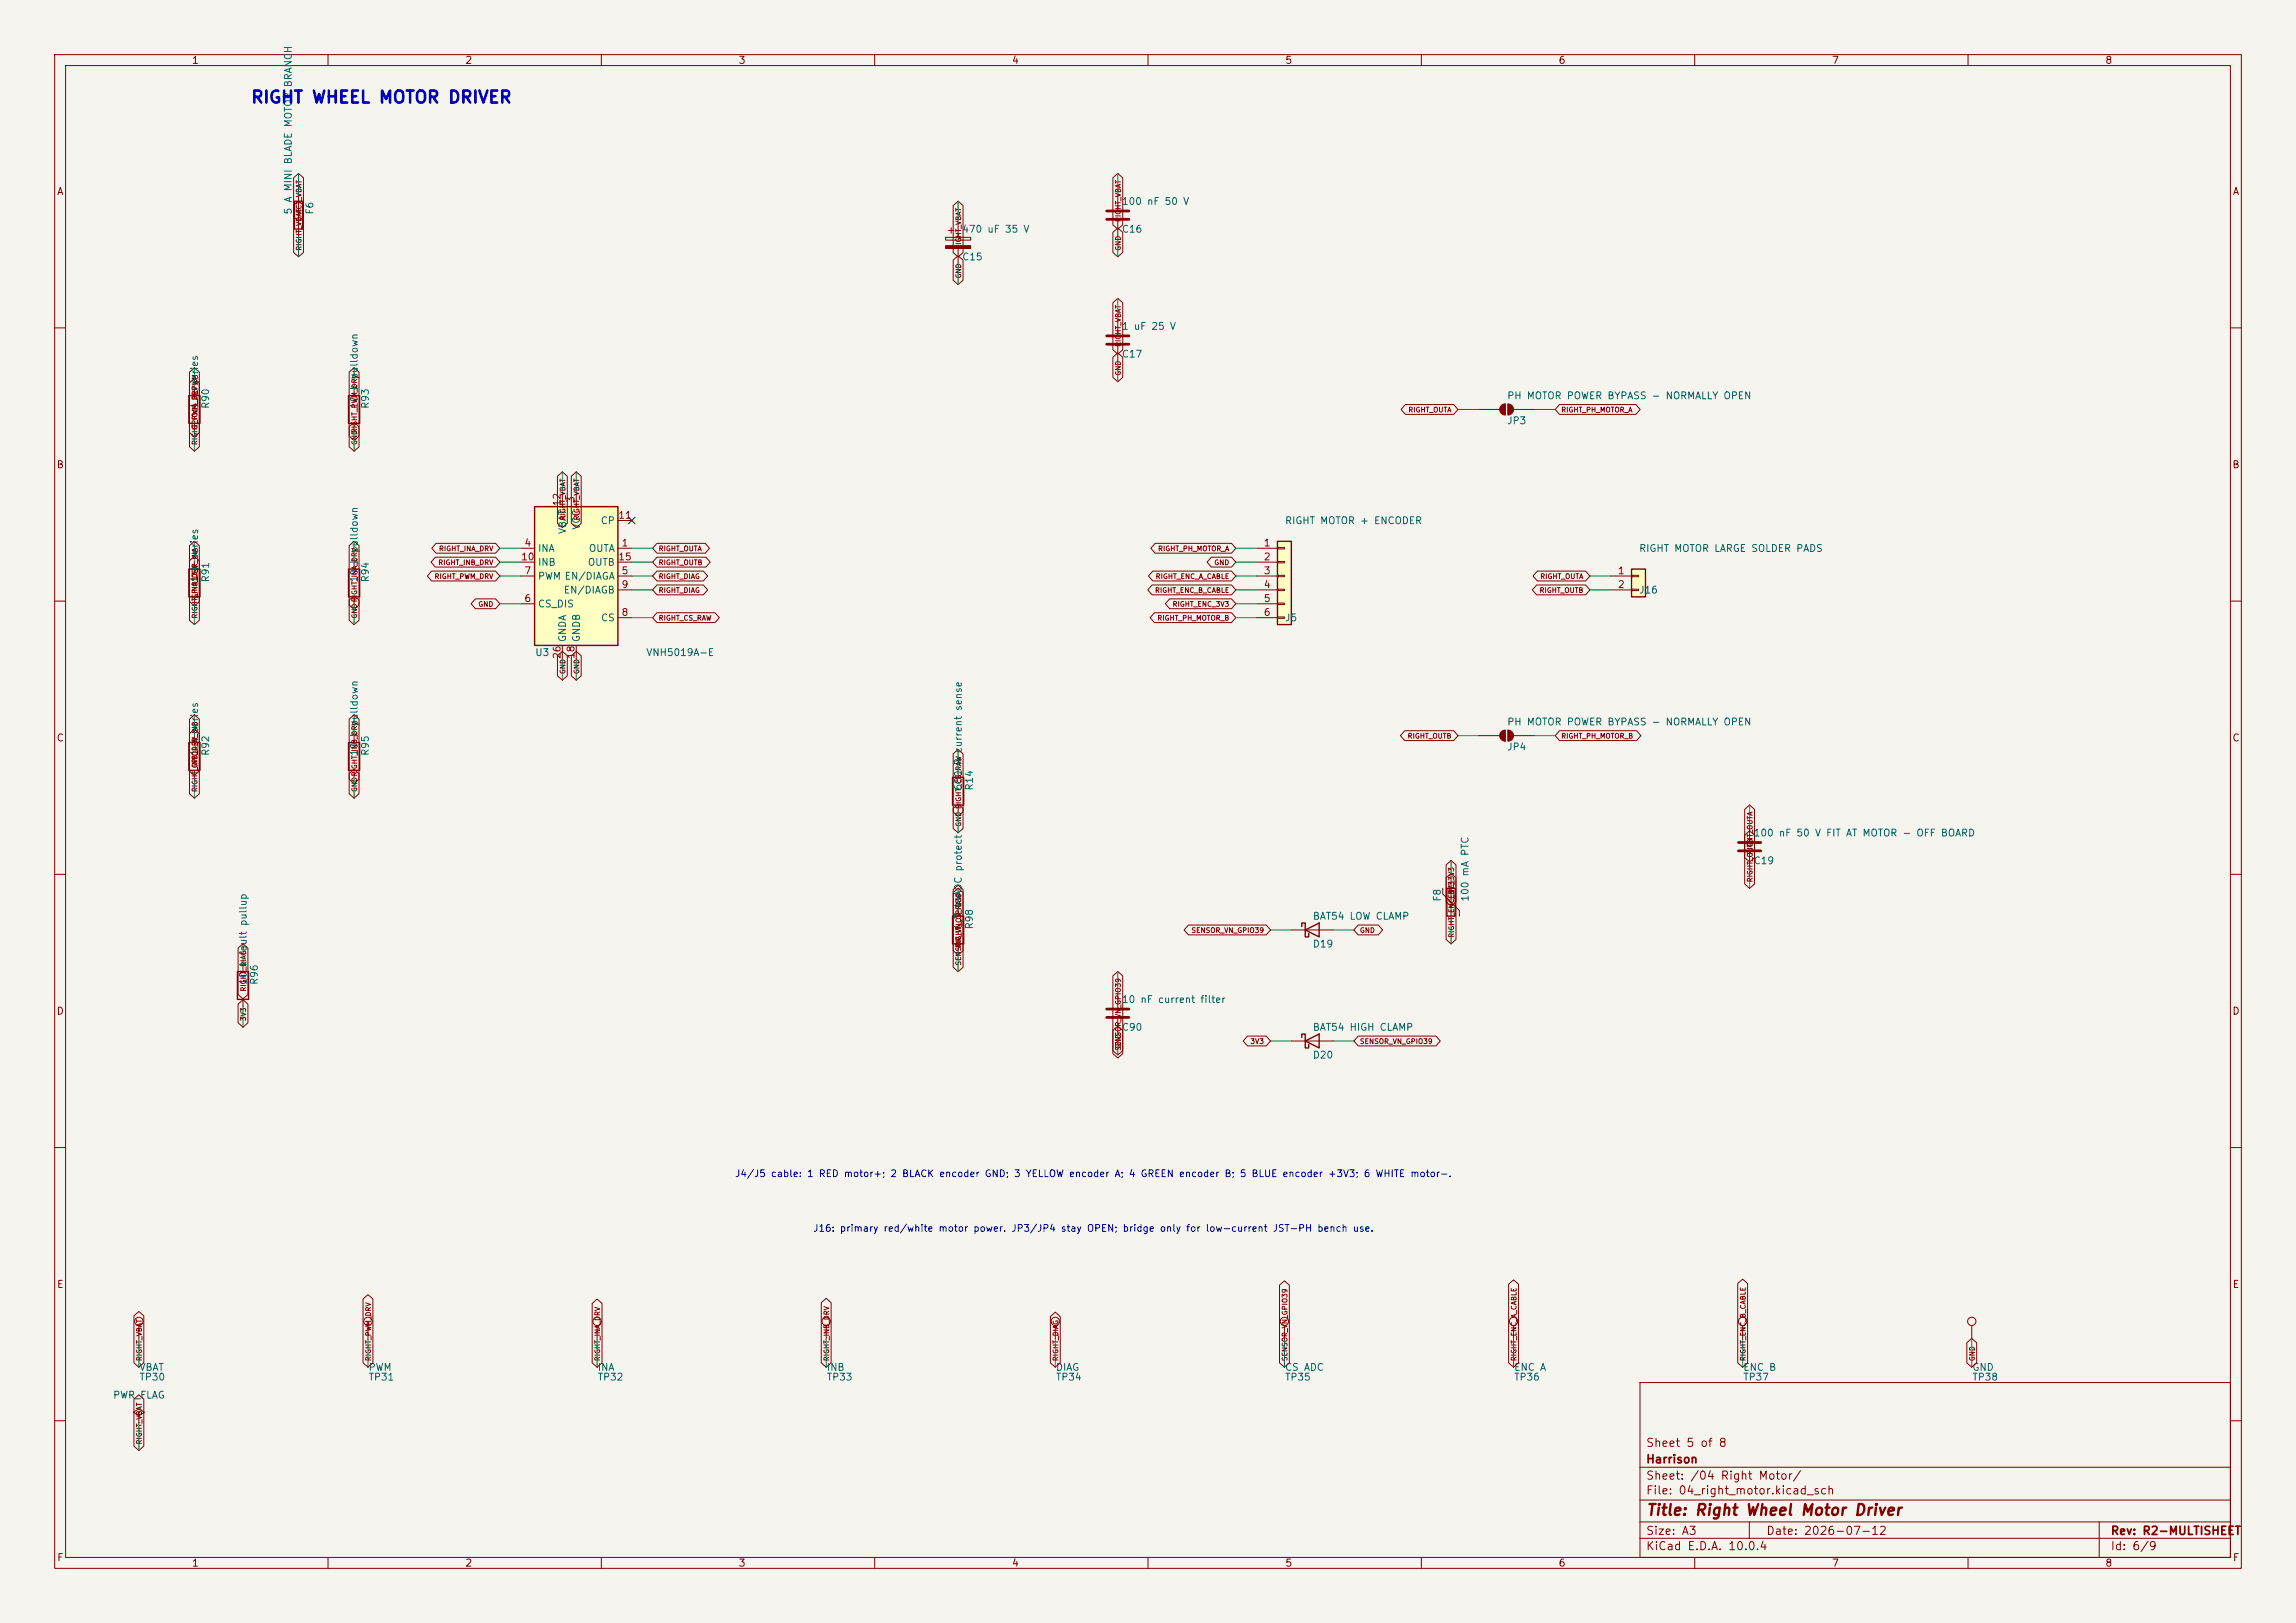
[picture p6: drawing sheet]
<svg xmlns="http://www.w3.org/2000/svg" width="420mm" height="297mm" viewBox="0 0 420 297" stroke-linecap="round" stroke-linejoin="round" font-family="sans-serif">
<defs><g id="words">
<text font-size="2.2" fill="#0000c2" x="45.8" y="19.4">RIGHT WHEEL MOTOR DRIVER</text>
<text font-size="2" fill="#840000" x="301" y="277.8">Title: Right Wheel Motor Driver</text>
<g font-size="1.5" fill="#840000">
<text x="301" y="268.1">Harrison</text>
<text x="301" y="265.1">Sheet 5 of 8</text>
<text x="301" y="273.8">File: 04_right_motor.kicad_sch</text>
<text x="301" y="271.1">Sheet: /04 Right Motor/</text>
<text x="301" y="281.2">Size: A3</text>
<text x="323" y="281.2">Date: 2026-07-12</text>
<text x="386" y="281.2">Rev: R2-MULTISHEET</text>
<text x="301" y="284">KiCad E.D.A. 10.0.4</text>
<text x="386" y="284">Id: 6/9</text>
</g>
<g font-size="1.3" fill="#840000">
<text x="35" y="12">1</text>
<text x="85" y="12">2</text>
<text x="135" y="12">3</text>
<text x="185" y="12">4</text>
<text x="235" y="12">5</text>
<text x="285" y="12">6</text>
<text x="335" y="12">7</text>
<text x="385" y="12">8</text>
<text x="10.3" y="36">A</text>
<text x="408.3" y="36">A</text>
<text x="10.3" y="86">B</text>
<text x="408.2" y="86">B</text>
<text x="10.3" y="136">C</text>
<text x="408.2" y="136">C</text>
<text x="10.3" y="186">D</text>
<text x="408.2" y="186">D</text>
<text x="10.3" y="236">E</text>
<text x="408.3" y="236">E</text>
<text x="10.3" y="286">F</text>
<text x="35" y="287">1</text>
<text x="85" y="287">2</text>
<text x="135" y="287">3</text>
<text x="185" y="287">4</text>
<text x="235" y="287">5</text>
<text x="285" y="287">6</text>
<text x="335" y="287">7</text>
<text x="385" y="287">8</text>
<text x="408.3" y="286">F</text>
</g>
<g font-size="1.3" fill="#006464">
<text x="53.7" y="39.4" transform="rotate(-90 53.7 39.4)">5 A MINI BLADE MOTOR BRANCH</text>
<text x="57.6" y="39.4" transform="rotate(-90 57.6 39.4)">F6</text>
<text x="205.1" y="37.8">100 nF 50 V</text>
<text x="175.9" y="42.9">470 uF 35 V</text>
<text x="175.9" y="48">C15</text>
<text x="205.1" y="42.9">C16</text>
<text x="205.1" y="60.7">1 uF 25 V</text>
<text x="205.1" y="65.7">C17</text>
<text x="65.7" y="71.5" transform="rotate(-90 65.7 71.5)">k pulldown</text>
<text x="36.5" y="74.9" transform="rotate(-90 36.5 74.9)">1 k series</text>
<text x="38.6" y="74.9" transform="rotate(-90 38.6 74.9)">R90</text>
<text x="65.7" y="74.9" transform="rotate(-90 65.7 74.9)">10</text>
<text x="67.8" y="74.9" transform="rotate(-90 67.8 74.9)">R93</text>
<text x="275.6" y="77.9">JP3</text>
<text x="275.6" y="73.4">PH MOTOR POWER BYPASS - NORMALLY OPEN</text>
<text x="98.3" y="101.3">INA</text>
<text x="103.8" y="97.8" transform="rotate(-90 103.8 97.8)">VBAT</text>
<text x="106.4" y="97" transform="rotate(-90 106.4 97)">VCC</text>
<text x="107.6" y="101.3">OUTA</text>
<text x="109.8" y="96.2">CP</text>
<text x="235" y="96.2">RIGHT MOTOR + ENCODER</text>
<text x="299.7" y="101.3">RIGHT MOTOR LARGE SOLDER PADS</text>
<text x="36.5" y="106.7" transform="rotate(-90 36.5 106.7)">1 k series</text>
<text x="38.6" y="106.7" transform="rotate(-90 38.6 106.7)">R91</text>
<text x="65.7" y="106.7" transform="rotate(-90 65.7 106.7)">10</text>
<text x="65.7" y="103.3" transform="rotate(-90 65.7 103.3)">k pulldown</text>
<text x="67.8" y="106.7" transform="rotate(-90 67.8 106.7)">R94</text>
<text x="98.3" y="106.4">PWM EN/DIAGA</text>
<text x="98.3" y="103.8">INB</text>
<text x="107.4" y="103.8">OUTB</text>
<text x="98.3" y="111.5">CS_DIS</text>
<text x="103" y="108.9">EN/DIAGB</text>
<text x="299.7" y="108.9">J16</text>
<text x="103.8" y="117.6" transform="rotate(-90 103.8 117.6)">GNDA</text>
<text x="106.4" y="117.6" transform="rotate(-90 106.4 117.6)">GNDB</text>
<text x="109.8" y="114">CS</text>
<text x="235" y="114">J5</text>
<text x="97.8" y="120.4">U3</text>
<text x="118.1" y="120.4">VNH5019A-E</text>
<text x="65.7" y="135" transform="rotate(-90 65.7 135)">k pulldown</text>
<text x="275.6" y="137.6">JP4</text>
<text x="275.6" y="133.1">PH MOTOR POWER BYPASS - NORMALLY OPEN</text>
<text x="36.5" y="138.4" transform="rotate(-90 36.5 138.4)">1 k series</text>
<text x="38.6" y="138.4" transform="rotate(-90 38.6 138.4)">R92</text>
<text x="65.7" y="138.4" transform="rotate(-90 65.7 138.4)">10</text>
<text x="67.8" y="138.4" transform="rotate(-90 67.8 138.4)">R95</text>
<text x="176.2" y="144.8" transform="rotate(-90 176.2 144.8)">680 R current sense</text>
<text x="178.3" y="144.8" transform="rotate(-90 178.3 144.8)">R14</text>
<text x="320.7" y="153.4">100 nF 50 V FIT AT MOTOR - OFF BOARD</text>
<text x="320.7" y="158.5">C19</text>
<text x="263.9" y="165.1" transform="rotate(-90 263.9 165.1)">F8</text>
<text x="268.9" y="165.1" transform="rotate(-90 268.9 165.1)">100 mA PTC</text>
<text x="176.2" y="170.2" transform="rotate(-90 176.2 170.2)">4.7 k ADC protect</text>
<text x="178.3" y="170.2" transform="rotate(-90 178.3 170.2)">R98</text>
<text x="240" y="168.6">BAT54 LOW CLAMP</text>
<text x="240" y="173.7">D19</text>
<text x="45.4" y="176.9" transform="rotate(-90 45.4 176.9)">k fault pullup</text>
<text x="45.4" y="180.3" transform="rotate(-90 45.4 180.3)">10</text>
<text x="47.5" y="180.3" transform="rotate(-90 47.5 180.3)">R96</text>
<text x="205.1" y="183.9">10 nF current filter</text>
<text x="205.1" y="188.9">C90</text>
<text x="240" y="188.9">BAT54 HIGH CLAMP</text>
<text x="240" y="194">D20</text>
<text x="25.4" y="251.2">VBAT</text>
<text x="67.3" y="251.2">PWM</text>
<text x="109.2" y="251.2">INA</text>
<text x="151.1" y="251.2">INB</text>
<text x="193" y="251.2">DIAG</text>
<text x="235" y="251.2">CS ADC</text>
<text x="276.9" y="251.2">ENC A</text>
<text x="318.8" y="251.2">ENC B</text>
<text x="360.7" y="251.2">GND</text>
<text x="20.6" y="256.2">PWR_FLAG</text>
<text x="25.4" y="252.9">TP30</text>
<text x="67.3" y="252.9">TP31</text>
<text x="109.2" y="252.9">TP32</text>
<text x="151.1" y="252.9">TP33</text>
<text x="193" y="252.9">TP34</text>
<text x="235" y="252.9">TP35</text>
<text x="276.9" y="252.9">TP36</text>
<text x="318.8" y="252.9">TP37</text>
<text x="360.7" y="252.9">TP38</text>
</g>
<g font-size="1.3" fill="#a90000">
<text x="102.8" y="92.8" transform="rotate(-90 102.8 92.8)">12</text>
<text x="105.4" y="92.1" transform="rotate(-90 105.4 92.1)">3</text>
<text x="113" y="95.2">11</text>
<text x="95.8" y="100.3">4</text>
<text x="113.6" y="100.3">1</text>
<text x="231.1" y="100.3">1</text>
<text x="95.2" y="102.8">10</text>
<text x="95.8" y="105.4">7</text>
<text x="113" y="102.8">15</text>
<text x="113.6" y="105.4">5</text>
<text x="113.6" y="107.9">9</text>
<text x="231.1" y="102.8">2</text>
<text x="231.1" y="105.4">3</text>
<text x="231.1" y="107.9">4</text>
<text x="295.8" y="105.4">1</text>
<text x="295.8" y="107.9">2</text>
<text x="95.8" y="110.5">6</text>
<text x="113.6" y="113">8</text>
<text x="231.1" y="110.5">5</text>
<text x="231.1" y="113">6</text>
<text x="102.8" y="120.7" transform="rotate(-90 102.8 120.7)">26</text>
<text x="105.4" y="120.7" transform="rotate(-90 105.4 120.7)">18</text>
</g>
<g font-size="1.3" fill="#0000c2">
<text x="134.4" y="215.7">J4/J5 cable: 1 RED motor+; 2 BLACK encoder GND; 3 YELLOW encoder A; 4 GREEN encoder B; 5 BLUE encoder +3V3; 6 WHITE motor-.</text>
<text x="148.6" y="225.7">J16: primary red/white motor power. JP3/JP4 stay OPEN; bridge only for low-current JST-PH bench use.</text>
</g>
<g font-size=".9" fill="#840000">
<text x="55.4" y="39.2" transform="rotate(-90 55.4 39.2)">ACT_VBAT</text>
<text x="205.2" y="40.7" transform="rotate(-90 205.2 40.7)">RIGHT_VBAT</text>
<text x="55.4" y="46" transform="rotate(-90 55.4 46)">RIGHT_VBAT</text>
<text x="176" y="45.8" transform="rotate(-90 176 45.8)">RIGHT_VBAT</text>
<text x="205.2" y="46" transform="rotate(-90 205.2 46)">GND</text>
<text x="176" y="51.1" transform="rotate(-90 176 51.1)">GND</text>
<text x="205.2" y="63.6" transform="rotate(-90 205.2 63.6)">RIGHT_VBAT</text>
<text x="205.2" y="68.8" transform="rotate(-90 205.2 68.8)">GND</text>
<text x="257.5" y="75.7">RIGHT_OUTA</text>
<text x="285.5" y="75.7">RIGHT_PH_MOTOR_A</text>
<text x="36.3" y="81.5" transform="rotate(-90 36.3 81.5)">RIGHT_PWM_DRV</text>
<text x="36.3" y="78.7" transform="rotate(-90 36.3 78.7)">GPIO14_R_PWM</text>
<text x="65.5" y="81.5" transform="rotate(-90 65.5 81.5)">GND</text>
<text x="65.5" y="79.4" transform="rotate(-90 65.5 79.4)">RIGHT_PWM_DRV</text>
<text x="103.6" y="95.3" transform="rotate(-90 103.6 95.3)">RIGHT_VBAT</text>
<text x="106.2" y="95.3" transform="rotate(-90 106.2 95.3)">RIGHT_VBAT</text>
<text x="80.2" y="101.1">RIGHT_INA_DRV</text>
<text x="120.4" y="101.1">RIGHT_OUTA</text>
<text x="211.7" y="101.1">RIGHT_PH_MOTOR_A</text>
<text x="79.4" y="106.2">RIGHT_PWM_DRV</text>
<text x="80.1" y="103.6">RIGHT_INB_DRV</text>
<text x="120.4" y="103.6">RIGHT_OUTB</text>
<text x="120.4" y="106.2">RIGHT_DIAG</text>
<text x="211.3" y="106.2">RIGHT_ENC_A_CABLE</text>
<text x="222" y="103.6">GND</text>
<text x="281.7" y="106.2">RIGHT_OUTA</text>
<text x="36.3" y="113.3" transform="rotate(-90 36.3 113.3)">RIGHT_INA_DRV</text>
<text x="36.3" y="109.6" transform="rotate(-90 36.3 109.6)">GPIO13_R_INA</text>
<text x="65.5" y="113.3" transform="rotate(-90 65.5 113.3)">GNDRIGHT_INA_DRV</text>
<text x="87.4" y="111.2">GND</text>
<text x="120.4" y="113.8">RIGHT_CS_RAW</text>
<text x="120.4" y="108.7">RIGHT_DIAG</text>
<text x="211.2" y="108.7">RIGHT_ENC_B_CABLE</text>
<text x="211.6" y="113.8">RIGHT_PH_MOTOR_B</text>
<text x="214.4" y="111.2">RIGHT_ENC_3V3</text>
<text x="281.5" y="108.7">RIGHT_OUTB</text>
<text x="103.6" y="123.4" transform="rotate(-90 103.6 123.4)">GND</text>
<text x="106.2" y="123.4" transform="rotate(-90 106.2 123.4)">GND</text>
<text x="257.4" y="135.4">RIGHT_OUTB</text>
<text x="285.5" y="135.4">RIGHT_PH_MOTOR_B</text>
<text x="36.3" y="140.7" transform="rotate(-90 36.3 140.7)">GPIO4_R_INB</text>
<text x="36.3" y="145" transform="rotate(-90 36.3 145)">RIGHT_INB_DRV</text>
<text x="65.5" y="145" transform="rotate(-90 65.5 145)">GNDRIGHT_INB_DRV</text>
<text x="176" y="151.4" transform="rotate(-90 176 151.4)">GND RIGHT_CS_RAW</text>
<text x="320.8" y="161.5" transform="rotate(-90 320.8 161.5)">RIGHT_OUTB</text>
<text x="320.8" y="156.5" transform="rotate(-90 320.8 156.5)">RIGHT_OUTA</text>
<text x="266.2" y="164.6" transform="rotate(-90 266.2 164.6)">ENC_3V3</text>
<text x="176" y="173.5" transform="rotate(-90 176 173.5)">RIGHT_CS_RAW</text>
<text x="217.8" y="170.9">SENSOR_VN_GPIO39</text>
<text x="248.7" y="170.9">GND</text>
<text x="266.2" y="171.7" transform="rotate(-90 266.2 171.7)">RIGHT_ENC_3V3</text>
<text x="176" y="176.8" transform="rotate(-90 176 176.8)">SENSOR_VN_GPIO39</text>
<text x="45.2" y="181.6" transform="rotate(-90 45.2 181.6)">RIGHT_DIAG</text>
<text x="45.2" y="186.9" transform="rotate(-90 45.2 186.9)">3V3</text>
<text x="228.6" y="191.3">3V3</text>
<text x="248.7" y="191.3">SENSOR_VN_GPIO39</text>
<text x="205.2" y="192.4" transform="rotate(-90 205.2 192.4)">SENSOR_VN_GPIO39</text>
<text x="205.2" y="192" transform="rotate(-90 205.2 192)">GND</text>
<text x="26.2" y="249.2" transform="rotate(-90 26.2 249.2)">RIGHT_VBAT</text>
<text x="68.1" y="249.2" transform="rotate(-90 68.1 249.2)">RIGHT_PWM_DRV</text>
<text x="110" y="249.2" transform="rotate(-90 110 249.2)">RIGHT_INA_DRV</text>
<text x="151.9" y="249.2" transform="rotate(-90 151.9 249.2)">RIGHT_INB_DRV</text>
<text x="193.8" y="249.2" transform="rotate(-90 193.8 249.2)">RIGHT_DIAG</text>
<text x="235.7" y="249.2" transform="rotate(-90 235.7 249.2)">SENSOR_VN_GPIO39</text>
<text x="277.6" y="249.2" transform="rotate(-90 277.6 249.2)">RIGHT_ENC_A_CABLE</text>
<text x="319.5" y="249.2" transform="rotate(-90 319.5 249.2)">RIGHT_ENC_B_CABLE</text>
<text x="361.4" y="249.2" transform="rotate(-90 361.4 249.2)">GND</text>
<text x="26.2" y="264.4" transform="rotate(-90 26.2 264.4)">RIGHT_VBAT</text>
</g>
</g></defs>
<path d="M0 0h420v297h-420z" fill="#f5f4ef" stroke="#f5f4ef" stroke-width=".18"/>
<g fill="none" stroke="#840000" stroke-width=".18">
<path d="M10 10h400v277h-400zM12 12h396v273h-396zM60 10v2M110 10v2M160 10v2M210 10v2M260 10v2M310 10v2M360 10v2M54.6 35.6v7.6M173 43.4h4.5v.5h-4.5zM173.5 42.2h1"/>
<path d="M174 41.7v1M175.3 40.6v2.8M175.3 45.5v2.8M10 60h2M408 60h2M10 110h2M408 110h2M270.5 134.6h3.8M275.3 133.6v2M275.8 133.6v2M276.9 134.6h3.8M10 160h2"/>
<path d="M175.3 141v1.2M175.3 147.3v1.3M408 160h2M44.4 176.5v1.3M44.4 182.9v1.3M10 210h2M408 210h2M25.4 259.1l1-.7-1-.6-1 .6 1 .7v1.2M193 242.6v2.5M300 253h108v32h-108zM10 260h2M25.4 260.3h.1"/>
<path d="M300 278.5h108M300 274.5h108M300 268.5h108M320 278.5v3M384 278.5v6.5M408 260h2M60 285v2M110 285v2M160 285v2M210 285v2M260 285v2M300 281.5h108"/>
<path d="M310 285v2M360 285v2"/>
<circle cx="193" cy="241.8" r=".76"/>
</g>
<g fill="#840000" stroke="#840000" stroke-width=".18">
<path d="M274.6 133.9l.7-.3v2a1.02 1.02 0 0 1-.9-.6 1.02 1.02 0 0 1 .2-1.1z"/>
<path d="M275.8 133.6a1.02 1.02 0 0 1 1.1 1 1.02 1.02 0 0 1-1.1 1z"/>
<path d="M173 45h4.5v.5h-4.5z"/>
</g>
<path d="M53.8 36.8h1.6v5.1h-1.6zM174.2 142.2h2.1v5.1h-2.1zM43.4 177.8h2.1v5.1h-2.1z" fill="none" stroke="#840000" stroke-width=".25"/>
<path d="M97.8 92.7h15.2v25.4h-15.2z" fill="#ffffc2"/>
<path d="M34.5 72.4h2.1v5.1h-2.1zM97.8 92.7h15.2v25.4h-15.2zM63.8 135.9h2v5.1h-2zM264.7 162.6h1.5v5h-1.5z" fill="none" stroke="#840000" stroke-width=".25"/>
<g fill="none" stroke="#840000" stroke-width=".18">
<path d="M204.5 58.4v2.8M35.6 71.1v1.3M35.6 77.5v1.2M204.5 63.2v2.8M102.9 90.2v2.5M105.4 90.2v2.5M113 95.3h2.6M95.2 100.3h2.6M95.2 105.4h2.6M95.2 110.5h2.6M95.2 102.9h2.6M102.9 118.1v2.6"/>
<path d="M105.4 118.1v2.6M113 100.3h2.6M113 105.4h2.6M113 113h2.6M113 108h2.6M113 102.9h2.6M64.8 134.6v1.3M64.8 141v1.2M263.9 162.6v1l3.1 3v1M265.4 161.3v7.6M25.4 242.6v2.5M109.2 242.6v2.5"/>
<path d="M276.9 242.6v2.5"/>
<circle cx="25.4" cy="241.8" r=".76"/>
<circle cx="109.2" cy="241.8" r=".76"/>
<circle cx="276.9" cy="241.8" r=".76"/>
</g>
<path d="M202.4 61.5h4.1M202.4 63h4.1" fill="none" stroke="#840000" stroke-width=".51"/>
<path d="M233.7 99.1h2.5v15.2h-2.5z" fill="#ffffc2"/>
<path d="M63.8 72.4h2v5.1h-2zM233.7 99.1h2.5v15.2h-2.5zM34.5 104.1h2.1v5.1h-2.1zM63.8 104.1h2v5.1h-2zM34.5 135.9h2.1v5.1h-2.1zM174.2 167.6h2.1v5.1h-2.1zM238.1 169.5v-.6h.7v2.6h.6v-.7M238.8 170.2l2.5-1.3v2.6zM238.1 189.9v-.7h.7v2.6h.6v-.7M238.8 190.5l2.5-1.3v2.6z" fill="none" stroke="#840000" stroke-width=".25"/>
<g fill="none" stroke="#840000" stroke-width=".18">
<path d="M204.5 35.6v2.8M204.5 40.4v2.8M64.8 71.1v1.3M64.8 77.5v1.2M270.5 74.9h3.8M275.3 73.9v2M275.8 73.9v2M276.9 74.9h3.8M35.6 102.9v1.2M35.6 109.2v1.3M64.8 102.9v1.2M64.8 109.2v1.3"/>
<path d="M229.9 100.3h3.8M229.9 102.9h3.8M229.9 105.4h3.8M229.9 108h3.8M229.9 110.5h3.8M229.9 113h3.8M233.7 100.2h1.2v.3h-1.2zM233.7 102.7h1.2v.3h-1.2zM233.7 105.3h1.2v.2h-1.2zM233.7 107.8h1.2v.3h-1.2zM233.7 110.4h1.2v.2h-1.2zM233.7 112.9h1.2v.3h-1.2z"/>
<path d="M35.6 134.6v1.3M35.6 141v1.2M320 151.1v2.8M320 156v2.8M175.3 166.4v1.2M175.3 172.7v1.3M236.2 170.2h7.6M204.5 181.6v2.8M204.5 186.4v2.8M236.2 190.5h7.6M67.3 242.6v2.5M151.1 242.6v2.5"/>
<path d="M234.9 242.6v2.5M318.8 242.6v2.5M360.7 242.6v2.5"/>
<circle cx="67.3" cy="241.8" r=".76"/>
<circle cx="151.1" cy="241.8" r=".76"/>
<circle cx="234.9" cy="241.8" r=".76"/>
<circle cx="318.8" cy="241.8" r=".76"/>
<circle cx="360.7" cy="241.8" r=".76"/>
</g>
<path d="M202.4 38.6h4.1M202.4 40.1h4.1M318 154.2h4.1M318 155.7h4.1M202.4 184.7h4.1M202.4 186.2h4.1" fill="none" stroke="#840000" stroke-width=".51"/>
<g fill="#840000" stroke="#840000" stroke-width=".18">
<path d="M274.6 74.2l.7-.3v2a1.02 1.02 0 0 1-.9-.6 1.02 1.02 0 0 1 .2-1.1z"/>
<path d="M275.8 73.9a1.02 1.02 0 0 1 1.1 1 1.02 1.02 0 0 1-1.1 1z"/>
</g>
<path d="M298.4 104.1h2.6v5.1h-2.6z" fill="#ffffc2"/>
<path d="M298.4 104.1h2.6v5.1h-2.6z" fill="none" stroke="#840000" stroke-width=".25"/>
<g fill="none" stroke="#840000" stroke-width=".18">
<path d="M53.7 37.6l.9-.8 .9 .8v8.6l-.9 .8-.9-.8zM53.7 32.5l.9-.7 .9 .7v7.2l-.9 .7-.9-.7zM174.4 37.6l.9-.8 .9 .8v8.6l-.9 .8-.9-.8zM203.6 32.5l.9-.7 .9 .7v8.7l-.9 .7-.9-.7zM174.4 47.6l.9-.8 .9 .8v3.7l-.9 .8-.9-.8zM203.6 55.4l.9-.8 .9 .8v8.6l-.9 .8-.9-.8zM203.6 42.5l.9-.8 .9 .8v3.7l-.9 .8-.9-.8zM34.7 68.1l.9-.8 .9 .8v11.1l-.9 .7-.9-.7zM34.7 70.1l.9-.8 .9 .8v11.7l-.9 .8-.9-.8zM63.9 78.1l.9-.8 .9 .8v3.7l-.9 .8-.9-.8zM63.9 68.1l.9-.8 .9 .8v11.7l-.9 .8-.9-.8zM203.6 65.4l.9-.8 .9 .8v3.7l-.9 .8-.9-.8z"/>
<path d="M257.1 74h8.8l.8 .9-.8 .9h-8.8l-.8-.9zM285.3 74h13.9l.8 .9-.8 .9h-13.9l-.8-.9zM34.7 99.8l.9-.7 .9 .7v10.3l-.9 .8-.9-.8zM63.9 99.8l.9-.7 .9 .7v10.9l-.9 .8-.9-.8zM79.8 99.4h10.9l.7 .9-.7 .9h-10.9l-.8-.9zM102 87.1l.9-.7 .9 .7v8.7l-.9 .8-.9-.8zM104.5 87.1l.9-.7 .9 .7v8.7l-.9 .8-.9-.8zM120.2 99.4h8.8l.8 .9-.8 .9h-8.8l-.8-.9zM211.3 99.4h14l.8 .9-.8 .9h-14l-.8-.9zM34.7 102.6l.9-.8 .9 .8v10.9l-.9 .8-.9-.8zM63.9 109.8l.9-.8 .9 .8v3.7l-.9 .8-.9-.8zM78.9 104.5h11.8l.7 .9-.7 .9h-11.8l-.7-.9z"/>
<path d="M79.6 102h11.1l.7 .9-.7 .9h-11.1l-.8-.9zM87 109.6h3.7l.7 .9-.7 .9h-3.7l-.8-.9zM102 120l.9-.8 .9 .8v3.7l-.9 .8-.9-.8zM104.5 120l.9-.8 .9 .8v3.7l-.9 .8-.9-.8zM120.2 112.1h10.6l.8 .9-.8 .9h-10.6l-.8-.9zM120.2 102h8.9l.8 .9-.8 .9h-8.9l-.8-.9zM120.2 104.5h8.5l.7 .9-.7 .9h-8.5l-.8-.9zM120.2 107h8.5l.7 1-.7 .9h-8.5l-.8-.9zM210.7 107h14.6l.8 1-.8 .9h-14.6l-.7-.9zM210.9 104.5h14.4l.8 .9-.8 .9h-14.4l-.8-.9zM211.2 112.1h14.1l.8 .9-.8 .9h-14.1l-.8-.9zM214 109.6h11.3l.8 .9-.8 .9h-11.3l-.8-.9z"/>
<path d="M221.6 102h3.7l.8 .9-.8 .9h-3.7l-.8-.9zM281.1 107h8.9l.8 1-.8 .9h-8.9l-.8-.9zM281.2 104.5h8.8l.8 .9-.8 .9h-8.8l-.8-.9zM294.6 105.4h3.8M294.6 108h3.8M298.4 105.3h1.3v.2h-1.3zM298.4 107.8h1.3v.3h-1.3zM34.7 134.2l.9-.7 .9 .7v11.1l-.9 .8-.9-.8zM34.7 131.6l.9-.8 .9 .8v9.5l-.9 .8-.9-.8zM63.9 131.6l.9-.8 .9 .8v11l-.9 .8-.9-.8zM174.4 137.9l.9-.7 .9 .7v10.7l-.9 .8-.9-.8zM257 133.7h8.9l.8 .9-.8 .9h-8.9l-.8-.9z"/>
<path d="M285.3 133.7h14.1l.8 .9-.8 .9h-14.1l-.8-.9zM63.9 141.6l.9-.8 .9 .8v3.7l-.9 .8-.9-.8zM174.4 147.9l.9-.8 .9 .8v3.7l-.9 .8-.9-.8zM264.5 158.3l.9-.8 .9 .8v6.7l-.9 .8-.9-.8zM319.1 152.8l.9-.8 .9 .8v9l-.9 .8-.9-.8zM319.1 148.1l.9-.8 .9 .8v8.8l-.9 .8-.9-.8zM43.5 173.5l.9-.8 1 .8v8.5l-1 .8-.9-.8zM174.4 162.8l.9-.8 .9 .8v14.2l-.9 .8-.9-.8zM174.4 163.3l.9-.7 .9 .7v10.7l-.9 .8-.9-.8zM203.6 178.6l.9-.8 .9 .8v14.2l-.9 .8-.9-.8zM217.4 169.3h14.2l.8 .9-.8 .9h-14.2l-.8-.9zM248.4 169.3h3.7l.8 .9-.8 .9h-3.7l-.8-.9z"/>
<path d="M264.5 160.6l.9-.8 .9 .8v11.3l-.9 .8-.9-.8zM43.5 183.7l.9-.7 1 .7v3.5l-1 .8-.9-.8zM203.6 188.6l.9-.8 .9 .8v3.7l-.9 .7-.9-.7zM228.2 189.6h3.4l.8 .9-.8 .9h-3.4l-.8-.9zM248.4 189.6h14.3l.8 .9-.8 .9h-14.3l-.8-.9zM66.4 237.7l.9-.8 .9 .8v11.7l-.9 .8-.9-.8zM108.3 238.5l.9-.8 .9 .8v10.9l-.9 .8-.9-.8zM150.2 238.4l.9-.8 .9 .8v11l-.9 .8-.9-.8zM234 235.2l.9-.8 1 .8v14.2l-1 .8-.9-.8zM276 235l.9-.8 .9 .8v14.4l-.9 .8-.9-.8zM317.9 234.9l.9-.8 .9 .8v14.5l-.9 .8-.9-.8zM24.5 256l.9-.8 .9 .8v8.6l-.9 .8-.9-.8z"/>
<path d="M24.5 240.8l.9-.8 .9 .8v8.6l-.9 .8-.9-.8zM192.1 240.9l.9-.8 .9 .8v8.5l-.9 .8-.9-.8zM359.8 245.7l.9-.8 .9 .8v3.7l-.9 .8-.9-.8z"/>
</g>
<g fill="none" stroke="#009600" stroke-width=".18">
<path d="M54.6 31.8v3.8M175.3 36.8v3.8M204.5 31.8v3.8M54.6 43.2v3.8M175.3 48.3v3.8M204.5 43.2v3.8M204.5 54.6v3.8M35.6 67.3v3.8M35.6 78.7v3.9M64.8 67.3v3.8M64.8 78.7v3.9M204.5 66v3.9"/>
<path d="M266.7 74.9h3.8M280.7 74.9h3.8M35.6 99.1v3.8M64.8 99.1v3.8M102.9 86.4v3.8M105.4 86.4v3.8M35.6 110.5v3.8M64.8 110.5v3.8M91.4 100.3h3.8M91.4 102.9h3.8M91.4 105.4h3.8M91.4 110.5h3.8"/>
<path d="M115.6 100.3h3.8M115.6 102.9h3.8M115.6 105.4h3.8M115.6 113h3.8M115.6 108h3.8M226.1 100.3h3.8M226.1 102.9h3.8M226.1 105.4h3.8M226.1 113h3.8M226.1 110.5h3.8M226.1 108h3.8M290.8 105.4h3.8"/>
<path d="M290.8 108h3.8M35.6 130.8v3.8M64.8 130.8v3.8M102.9 120.7v3.8M105.4 120.7v3.8M175.3 137.2v3.8M266.7 134.6h3.8M280.7 134.6h3.8M35.6 142.2v3.9M64.8 142.2v3.9M175.3 148.6v3.8M265.4 157.5v3.8"/>
<path d="M320 147.3v3.8M320 158.8v3.8M44.4 172.7v3.8M175.3 162.6v3.8M175.3 174v3.8M204.5 177.8v3.8M232.4 170.2h3.8M243.8 170.2h3.8M265.4 168.9v3.8M44.4 184.2v3.8M204.5 189.2v3.8M232.4 190.5h3.8"/>
<path d="M243.8 190.5h3.8M25.4 245.1v5.1M67.3 245.1v5.1M109.2 245.1v5.1M151.1 245.1v5.1M193 245.1v5.1M234.9 245.1v5.1M276.9 245.1v5.1M318.8 245.1v5.1M360.7 245.1v5.1M25.4 260.3v5.1"/>
</g>
<path d="M115 94.6l1.2 1.3M116.2 94.6l-1.2 1.3" fill="none" stroke="#000084" stroke-width=".18"/>
<use href="#words"/>
</svg>
